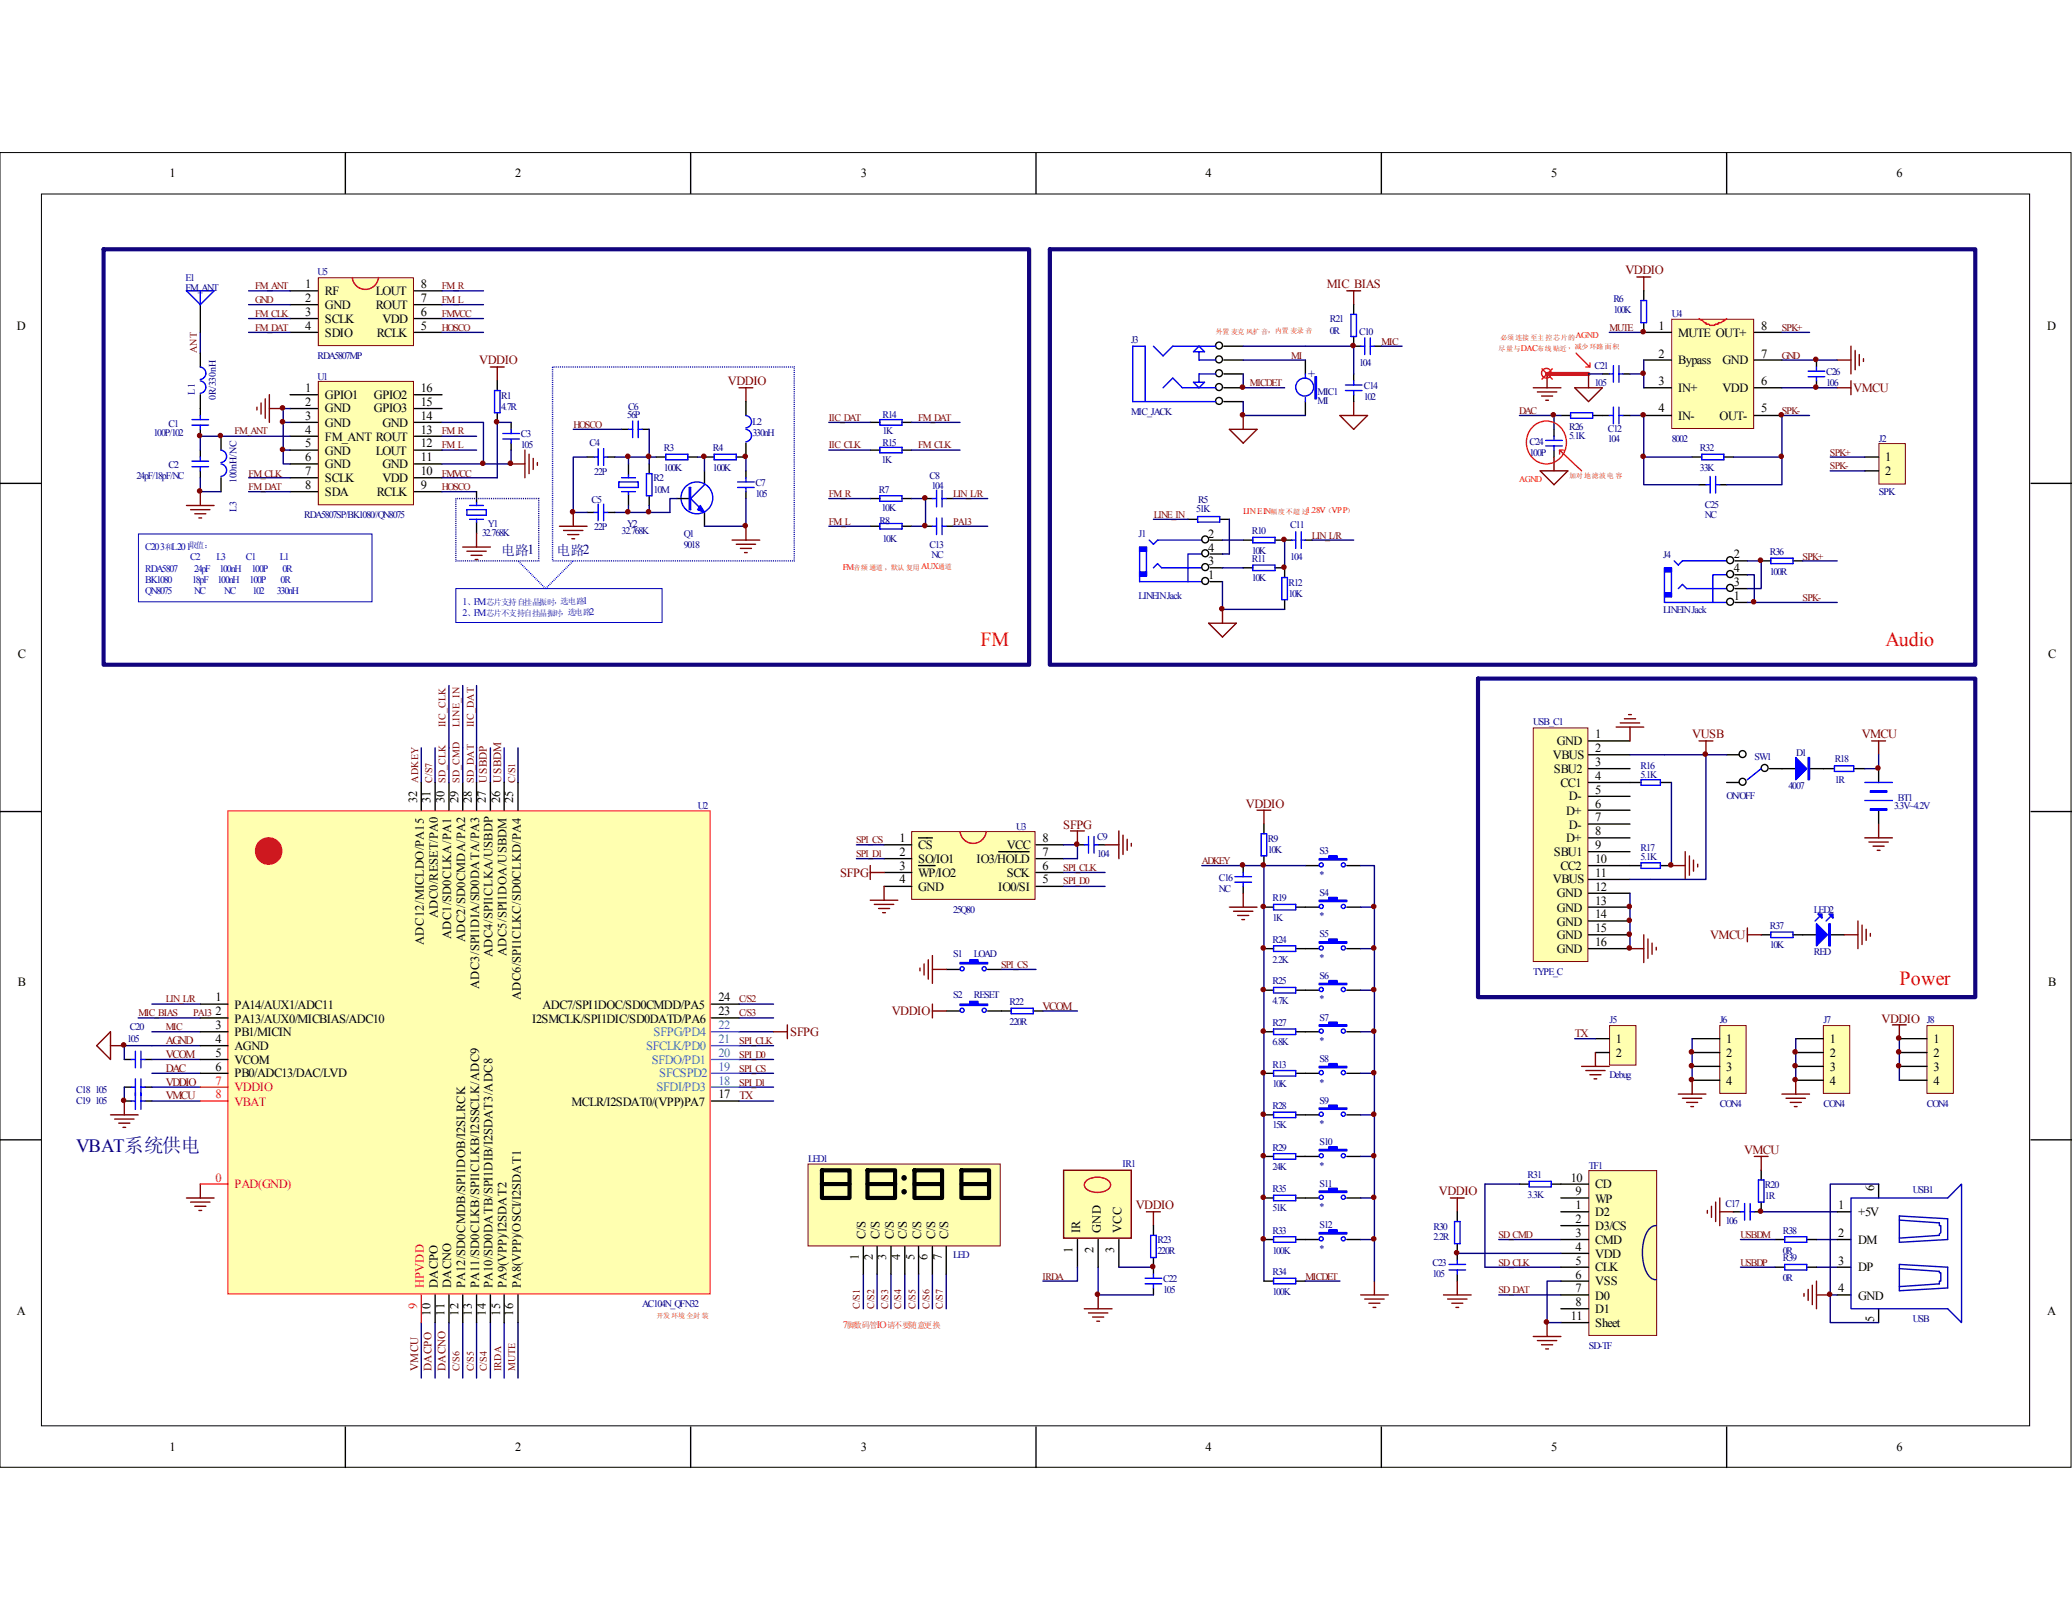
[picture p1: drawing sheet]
<svg xmlns="http://www.w3.org/2000/svg" width="279mm" height="216mm" viewBox="0 0 279 216" stroke-linecap="round" stroke-linejoin="round" font-family="sans-serif">
<defs><g id="words">
<g font-size="2.7" fill="#f00">
<text x="132.2" y="87.1">FM</text>
<text x="254.3" y="87.1">Audio</text>
<text x="256.2" y="132.8">Power</text>
</g>
<text font-size="2.5" fill="#11037f" x="10.3" y="155.3">VBAT系统供电</text>
<g font-size="1.9" fill="#11037f">
<text x="67.6" y="74.8">电路1</text>
<text x="75.1" y="74.8">电路2</text>
</g>
<g font-size="1.7">
<text x="22.9" y="23.9">1</text>
<text x="69.5" y="23.9">2</text>
<text x="116.1" y="23.9">3</text>
<text x="162.5" y="23.9">4</text>
<text x="209.1" y="23.9">5</text>
<text x="255.8" y="23.9">6</text>
<text x="41.1" y="38.8">1</text>
<text x="41.1" y="40.8">2</text>
<text x="43.8" y="39.7">RF</text>
<text x="43.8" y="41.6">GND</text>
<text x="50.7" y="41.6">ROUT</text>
<text x="50.7" y="39.7">LOUT</text>
<text x="56.8" y="40.8">7</text>
<text x="56.8" y="38.8">8</text>
<text x="2.3" y="44.4">D</text>
<text x="41.1" y="42.7">3</text>
<text x="41.1" y="44.4">4</text>
<text x="43.8" y="43.5">SCLK</text>
<text x="43.8" y="45.5">SDIO</text>
<text x="50.8" y="45.5">RCLK</text>
<text x="51.6" y="43.5">VDD</text>
<text x="56.8" y="44.4">5</text>
<text x="56.8" y="42.7">6</text>
<text x="223.6" y="44.4">1</text>
<text x="226.3" y="45.5">MUTE OUT+</text>
<text x="237.5" y="44.4">8</text>
<text x="276.1" y="44.4">D</text>
<text x="41.1" y="52.8">1</text>
<text x="43.8" y="53.8">GPIO1</text>
<text x="50.4" y="53.8">GPIO2</text>
<text x="56.8" y="52.8">16</text>
<text x="223.6" y="48.2">2</text>
<text x="223.6" y="51.9">3</text>
<text x="226.3" y="49.1">Bypass</text>
<text x="226.3" y="52.8">IN+</text>
<text x="232.3" y="52.8">VDD</text>
<text x="232.3" y="49.1">GND</text>
<text x="237.5" y="51.9">6</text>
<text x="237.5" y="48.2">7</text>
<text x="41.1" y="54.7">2</text>
<text x="41.1" y="56.6">3</text>
<text x="41.1" y="58.5">4</text>
<text x="43.8" y="55.6">GND</text>
<text x="43.8" y="57.5">GND</text>
<text x="43.8" y="59.4">FM_ANT ROUT</text>
<text x="50.4" y="55.6">GPIO3</text>
<text x="51.6" y="57.5">GND</text>
<text x="56.8" y="58.5">13</text>
<text x="56.8" y="56.6">14</text>
<text x="56.8" y="54.7">15</text>
<text x="223.6" y="55.6">4</text>
<text x="226.3" y="56.6">IN-</text>
<text x="231.9" y="56.6">OUT-</text>
<text x="237.5" y="55.6">5</text>
<text x="41.1" y="60.3">5</text>
<text x="41.1" y="62.2">6</text>
<text x="41.1" y="64.1">7</text>
<text x="41.1" y="65.9">8</text>
<text x="43.8" y="61.3">GND</text>
<text x="43.8" y="63.1">GND</text>
<text x="43.8" y="65">SCLK</text>
<text x="50.7" y="61.3">LOUT</text>
<text x="51.6" y="65">VDD</text>
<text x="51.6" y="63.1">GND</text>
<text x="56.8" y="65.9">9</text>
<text x="56.8" y="64.1">10</text>
<text x="56.8" y="62.2">11</text>
<text x="56.8" y="60.3">12</text>
<text x="254.2" y="62.2">1</text>
<text x="254.2" y="64.1">2</text>
<text x="43.8" y="66.9">SDA</text>
<text x="50.8" y="66.9">RCLK</text>
<text x="162.9" y="72.5">2</text>
<text x="162.9" y="74.4">4</text>
<text x="162.9" y="76.2">3</text>
<text x="233.8" y="75.3">2</text>
<text x="233.8" y="77.2">4</text>
<text x="162.9" y="78.1">1</text>
<text x="233.8" y="79">3</text>
<text x="233.8" y="80.9">1</text>
<text x="2.4" y="88.8">C</text>
<text x="276.2" y="88.8">C</text>
<text x="209.9" y="100.4">GND</text>
<text x="215.1" y="99.6">1</text>
<text x="215.1" y="101.5">2</text>
<text x="209.4" y="102.4">VBUS</text>
<text x="209.5" y="104.3">SBU2</text>
<text x="210.4" y="106.2">CC1</text>
<text x="211.6" y="107.9">D-</text>
<text x="215.1" y="103.2">3</text>
<text x="215.1" y="105.1">4</text>
<text x="215.1" y="107.1">5</text>
<text x="56.3" y="108.3" transform="rotate(-90 56.3 108.3)">32</text>
<text x="58" y="108.3" transform="rotate(-90 58 108.3)">31</text>
<text x="59.9" y="108.3" transform="rotate(-90 59.9 108.3)">30</text>
<text x="61.8" y="108.3" transform="rotate(-90 61.8 108.3)">29</text>
<text x="63.6" y="108.3" transform="rotate(-90 63.6 108.3)">28</text>
<text x="65.5" y="108.3" transform="rotate(-90 65.5 108.3)">27</text>
<text x="67.4" y="108.3" transform="rotate(-90 67.4 108.3)">26</text>
<text x="69.2" y="108.3" transform="rotate(-90 69.2 108.3)">25</text>
<text x="121.3" y="113.5">1</text>
<text x="140.6" y="113.5">8</text>
<text x="211.2" y="109.8">D+</text>
<text x="211.2" y="113.5">D+</text>
<text x="211.6" y="111.8">D-</text>
<text x="215.1" y="109">6</text>
<text x="215.1" y="110.7">7</text>
<text x="215.1" y="112.6">8</text>
<text x="121.3" y="115.4">2</text>
<text x="121.3" y="117.3">3</text>
<text x="121.3" y="119.1">4</text>
<text x="123.8" y="114.5">CS</text>
<text x="123.8" y="116.3">SO/IO1</text>
<text x="123.8" y="118.2">WP/IO2</text>
<text x="131.7" y="116.3">IO3/HOLD</text>
<text x="135.7" y="118.2">SCK</text>
<text x="135.7" y="114.5">VCC</text>
<text x="140.6" y="119.1">5</text>
<text x="140.6" y="117.3">6</text>
<text x="140.6" y="115.4">7</text>
<text x="209.4" y="119.1">VBUS</text>
<text x="209.5" y="115.4">SBU1</text>
<text x="210.4" y="117.3">CC2</text>
<text x="215.1" y="114.5">9</text>
<text x="215.1" y="116.3">10</text>
<text x="215.1" y="118.2">11</text>
<text x="59" y="123.8" transform="rotate(-90 59 123.8)">ADC0/RESET/PA0</text>
<text x="123.8" y="120.1">GND</text>
<text x="134.6" y="120.1">IO0/SI</text>
<text x="209.9" y="121">GND</text>
<text x="209.9" y="122.9">GND</text>
<text x="209.9" y="124.8">GND</text>
<text x="215.1" y="120.1">12</text>
<text x="215.1" y="122">13</text>
<text x="215.1" y="123.8">14</text>
<text x="215.1" y="125.7">15</text>
<text x="57.1" y="127.4" transform="rotate(-90 57.1 127.4)">ADC12/MICLDO/PA15</text>
<text x="60.8" y="126.6" transform="rotate(-90 60.8 126.6)">ADC1/SD0CLKA/PA1</text>
<text x="62.7" y="127" transform="rotate(-90 62.7 127)">ADC2/SD0CMDA/PA2</text>
<text x="66.4" y="129" transform="rotate(-90 66.4 129)">ADC4/SPI1CLKA/USBDP</text>
<text x="68.3" y="128.9" transform="rotate(-90 68.3 128.9)">ADC5/SPI1DOA/USBDM</text>
<text x="209.9" y="126.6">GND</text>
<text x="209.9" y="128.5">GND</text>
<text x="215.1" y="127.6">16</text>
<text x="2.4" y="133">B</text>
<text x="29.1" y="136.9">2</text>
<text x="29.1" y="135">1</text>
<text x="31.6" y="137.9">PA13/AUX0/MICBIAS/ADC10</text>
<text x="31.6" y="136">PA14/AUX1/ADC11</text>
<text x="64.6" y="133.3" transform="rotate(-90 64.6 133.3)">ADC3/SPI1DIA/SD0DATA/PA3</text>
<text x="70.2" y="134.9" transform="rotate(-90 70.2 134.9)">ADC6/SPI1CLKC/SD0CLKD/PA4</text>
<text x="71.7" y="137.9">I2SMCLK/SPI1DIC/SD0DATD/PA6</text>
<text x="73.1" y="136">ADC7/SPI1DOC/SD0CMDD/PA5</text>
<text x="96.9" y="135">24</text>
<text x="96.9" y="136.9">23</text>
<text x="276.2" y="133">B</text>
<text x="29.1" y="138.8">3</text>
<text x="29.1" y="140.7">4</text>
<text x="29.1" y="142.5">5</text>
<text x="31.6" y="139.7">PB1/MICIN</text>
<text x="31.6" y="141.6">AGND</text>
<text x="31.6" y="143.5">VCOM</text>
<text x="217.9" y="140.7">1</text>
<text x="217.9" y="142.5">2</text>
<text x="232.8" y="140.7">1</text>
<text x="232.8" y="142.5">2</text>
<text x="246.7" y="140.7">1</text>
<text x="246.7" y="142.5">2</text>
<text x="260.7" y="140.7">1</text>
<text x="260.7" y="142.5">2</text>
<text x="29.1" y="144.4">6</text>
<text x="31.6" y="145.3">PB0/ADC13/DAC/LVD</text>
<text x="77.1" y="149.1">MCLR/I2SDAT0/(VPP)PA7</text>
<text x="96.9" y="148.1">17</text>
<text x="232.8" y="144.4">3</text>
<text x="232.8" y="146.3">4</text>
<text x="246.7" y="144.4">3</text>
<text x="246.7" y="146.3">4</text>
<text x="260.7" y="144.4">3</text>
<text x="260.7" y="146.3">4</text>
<text x="211.8" y="159.4">10</text>
<text x="212.4" y="161.2">9</text>
<text x="215.1" y="160.3">CD</text>
<text x="252.7" y="160.6" transform="rotate(-90 252.7 160.6)">6</text>
<text x="116.7" y="167.1" transform="rotate(-90 116.7 167.1)">C/S</text>
<text x="118.6" y="167.1" transform="rotate(-90 118.6 167.1)">C/S</text>
<text x="120.5" y="167.1" transform="rotate(-90 120.5 167.1)">C/S</text>
<text x="122.3" y="167.1" transform="rotate(-90 122.3 167.1)">C/S</text>
<text x="124.2" y="167.1" transform="rotate(-90 124.2 167.1)">C/S</text>
<text x="126.1" y="167.1" transform="rotate(-90 126.1 167.1)">C/S</text>
<text x="127.9" y="167.1" transform="rotate(-90 127.9 167.1)">C/S</text>
<text x="145.7" y="166.2" transform="rotate(-90 145.7 166.2)">IR</text>
<text x="148.4" y="166.2" transform="rotate(-90 148.4 166.2)">GND</text>
<text x="151.2" y="166.2" transform="rotate(-90 151.2 166.2)">VCC</text>
<text x="212.4" y="165">2</text>
<text x="212.4" y="166.7">3</text>
<text x="212.4" y="163.1">1</text>
<text x="215.1" y="165.9">D3/CS</text>
<text x="215.1" y="167.8">CMD</text>
<text x="215.1" y="162.2">WP</text>
<text x="215.1" y="164">D2</text>
<text x="247.9" y="163.1">1</text>
<text x="247.9" y="166.7">2</text>
<text x="250.5" y="164">+5V</text>
<text x="250.5" y="167.8">DM</text>
<text x="59" y="173.7" transform="rotate(-90 59 173.7)">DACPO</text>
<text x="60.8" y="173.7" transform="rotate(-90 60.8 173.7)">DACNO</text>
<text x="62.7" y="173.7" transform="rotate(-90 62.7 173.7)">PA12/SD0CMDB/SPI1DOB/I2SLRCK</text>
<text x="64.6" y="173.7" transform="rotate(-90 64.6 173.7)">PA11/SD0CLKB/SPI1CLKB/I2SSCLK/ADC9</text>
<text x="66.4" y="173.7" transform="rotate(-90 66.4 173.7)">PA10/SD0DATB/SPI1DIB/I2SDAT3/ADC8</text>
<text x="68.3" y="173.7" transform="rotate(-90 68.3 173.7)">PA9(VPP)/I2SDAT2</text>
<text x="70.2" y="173.7" transform="rotate(-90 70.2 173.7)">PA8(VPP)/OSCI/I2SDAT1</text>
<text x="115.8" y="169.9" transform="rotate(-90 115.8 169.9)">1</text>
<text x="117.7" y="169.9" transform="rotate(-90 117.7 169.9)">2</text>
<text x="119.5" y="169.9" transform="rotate(-90 119.5 169.9)">3</text>
<text x="121.4" y="169.9" transform="rotate(-90 121.4 169.9)">4</text>
<text x="123.3" y="169.9" transform="rotate(-90 123.3 169.9)">5</text>
<text x="125.1" y="169.9" transform="rotate(-90 125.1 169.9)">6</text>
<text x="127" y="169.9" transform="rotate(-90 127 169.9)">7</text>
<text x="144.6" y="169" transform="rotate(-90 144.6 169)">1</text>
<text x="147.4" y="169" transform="rotate(-90 147.4 169)">2</text>
<text x="150.2" y="169" transform="rotate(-90 150.2 169)">3</text>
<text x="212.4" y="168.7">4</text>
<text x="212.4" y="170.6">5</text>
<text x="212.4" y="172.5">6</text>
<text x="215.1" y="169.7">VDD</text>
<text x="215.1" y="171.4">CLK</text>
<text x="215.1" y="173.4">VSS</text>
<text x="247.9" y="170.6">3</text>
<text x="250.5" y="171.4">DP</text>
<text x="2.3" y="177.3">A</text>
<text x="58" y="177.4" transform="rotate(-90 58 177.4)">10</text>
<text x="59.9" y="177.4" transform="rotate(-90 59.9 177.4)">11</text>
<text x="61.8" y="177.4" transform="rotate(-90 61.8 177.4)">12</text>
<text x="63.6" y="177.4" transform="rotate(-90 63.6 177.4)">13</text>
<text x="65.5" y="177.4" transform="rotate(-90 65.5 177.4)">14</text>
<text x="67.4" y="177.4" transform="rotate(-90 67.4 177.4)">15</text>
<text x="69.2" y="177.4" transform="rotate(-90 69.2 177.4)">16</text>
<text x="211.8" y="178.1">11</text>
<text x="212.4" y="174.2">7</text>
<text x="212.4" y="176.1">8</text>
<text x="215.1" y="175.3">D0</text>
<text x="215.1" y="177">D1</text>
<text x="215.1" y="178.9">Sheet</text>
<text x="247.9" y="174.2">4</text>
<text x="250.5" y="175.3">GND</text>
<text x="252.7" y="178.3" transform="rotate(-90 252.7 178.3)">5</text>
<text x="276.1" y="177.3">A</text>
<text x="22.9" y="195.7">1</text>
<text x="69.5" y="195.7">2</text>
<text x="116.1" y="195.7">3</text>
<text x="162.5" y="195.7">4</text>
<text x="209.1" y="195.7">5</text>
<text x="255.8" y="195.7">6</text>
</g>
<g font-size="1.7" fill="#800000">
<text x="178.9" y="38.8">MIC_BIAS</text>
<text x="219.2" y="36.9">VDDIO</text>
<text x="64.6" y="49.1">VDDIO</text>
<text x="98.2" y="51.9">VDDIO</text>
<text x="249.9" y="52.8">VMCU</text>
<text x="228.2" y="99.6">VUSB</text>
<text x="251.1" y="99.6">VMCU</text>
<text x="143.4" y="111.8">SFPG</text>
<text x="168" y="109">VDDIO</text>
<text x="113.3" y="118.2">SFPG</text>
<text x="230.6" y="126.6">VMCU</text>
<text x="120.3" y="136.9">VDDIO</text>
<text x="253.7" y="137.9">VDDIO</text>
<text x="106.5" y="139.7">SFPG</text>
<text x="235.2" y="155.6">VMCU</text>
<text x="194" y="161.2">VDDIO</text>
<text x="153.1" y="163.1">VDDIO</text>
</g>
<text font-size="1.7" fill="#000080" x="176.4" y="51">+</text>
<g font-size="1.7" fill="#009cca">
<text x="87.1" y="141.6">SFCLK/PD0</text>
<text x="87.9" y="143.5">SFDO/PD1</text>
<text x="88.1" y="139.7">SFPG/PD4</text>
<text x="96.9" y="142.5">20</text>
<text x="96.9" y="140.7">21</text>
<text x="96.9" y="138.8">22</text>
<text x="88.5" y="147.2">SFDI/PD3</text>
<text x="88.9" y="145.3">SFCSPD2</text>
<text x="96.9" y="146.3">18</text>
<text x="96.9" y="144.4">19</text>
</g>
<g font-size="1.7" fill="#ee0e22">
<text x="29.1" y="146.3">7</text>
<text x="29.1" y="148.1">8</text>
<text x="31.6" y="147.2">VDDIO</text>
<text x="31.6" y="149.1">VBAT</text>
<text x="29.1" y="159.4">0</text>
<text x="31.6" y="160.3">PAD(GND)</text>
<text x="57.1" y="173.7" transform="rotate(-90 57.1 173.7)">HPVDD</text>
<text x="56.3" y="176.5" transform="rotate(-90 56.3 176.5)">9</text>
</g>
<g font-size="1.5" fill="#800000">
<text x="65.7" y="105.5" transform="rotate(-90 65.7 105.5)">USBDP</text>
<text x="67.6" y="105.5" transform="rotate(-90 67.6 105.5)">USBDM</text>
<text x="140.6" y="136.1">VCOM</text>
<text x="22.4" y="142.6">VCOM</text>
<text x="22.4" y="140.8">AGND</text>
<text x="212.4" y="139.8">TX</text>
<text x="22.4" y="144.5">DAC</text>
<text x="22.4" y="148.2">VMCU</text>
<text x="22.4" y="146.4">VDDIO</text>
<text x="99.7" y="148.2">TX</text>
<text x="56.4" y="184.9" transform="rotate(-90 56.4 184.9)">VMCU</text>
<text x="58.2" y="184.9" transform="rotate(-90 58.2 184.9)">DACPO</text>
<text x="60.1" y="184.9" transform="rotate(-90 60.1 184.9)">DACNO</text>
</g>
<g font-size="1.3" fill="#000080">
<text x="25" y="37.9">E1</text>
<text x="25" y="39.3">FM_ANT</text>
<text x="42.8" y="37.1">U5</text>
<text x="217.6" y="40.7">R6</text>
<text x="152.5" y="46.2">J3</text>
<text x="179.3" y="43.5">R21</text>
<text x="179.3" y="45">0R</text>
<text x="183.3" y="45.2">C10</text>
<text x="217.6" y="42.2">100K</text>
<text x="225.4" y="42.7">U4</text>
<text x="26.3" y="53.2" transform="rotate(-90 26.3 53.2)">L1</text>
<text x="29.1" y="54" transform="rotate(-90 29.1 54)">0R/330nH</text>
<text x="42.8" y="51.2">U1</text>
<text x="42.8" y="48.4">RDA5807MP</text>
<text x="67.6" y="53.7">R1</text>
<text x="177.7" y="53.2">MIC1</text>
<text x="183.3" y="49.3">104</text>
<text x="183.9" y="52.5">C14</text>
<text x="183.9" y="54">102</text>
<text x="215" y="49.8">C21</text>
<text x="215" y="52.1">105</text>
<text x="246.3" y="50.6">C26</text>
<text x="246.3" y="52.1">106</text>
<text x="20.7" y="58.8">100P/102</text>
<text x="22.7" y="57.6">C1</text>
<text x="67.6" y="55.3">4.7R</text>
<text x="70.2" y="58.9">C3</text>
<text x="84.6" y="56.4">56P</text>
<text x="84.7" y="55.3">C6</text>
<text x="101.5" y="57.3">L2</text>
<text x="101.5" y="58.8">330nH</text>
<text x="119" y="56.4">R14</text>
<text x="119" y="58.6">1K</text>
<text x="152.5" y="56">MIC_JACK</text>
<text x="177.7" y="54.5">MI</text>
<text x="206.2" y="60">C24</text>
<text x="211.6" y="57.9">R26</text>
<text x="211.6" y="59.2">5.1K</text>
<text x="216.8" y="58.3">C12</text>
<text x="216.8" y="59.6">104</text>
<text x="225.4" y="59.6">8002</text>
<text x="253.4" y="59.6">J2</text>
<text x="18.4" y="64.7">24pF/18pF/NC</text>
<text x="22.7" y="63.1">C2</text>
<text x="31.9" y="65.2" transform="rotate(-90 31.9 65.2)">100nH/NC</text>
<text x="70.2" y="60.5">105</text>
<text x="79.5" y="60.1">C4</text>
<text x="80.1" y="64">22P</text>
<text x="88.1" y="64.9">R2</text>
<text x="89.5" y="60.9">R3</text>
<text x="89.5" y="63.5">100K</text>
<text x="96.1" y="60.9">R4</text>
<text x="96.1" y="63.5">100K</text>
<text x="101.9" y="65.6">C7</text>
<text x="118.9" y="62.4">1K</text>
<text x="119" y="60.1">R15</text>
<text x="125.4" y="64.7">C8</text>
<text x="125.6" y="65.9">104</text>
<text x="206.2" y="61.5">100P</text>
<text x="229.2" y="60.9">R32</text>
<text x="229.2" y="63.5">33K</text>
<text x="31.9" y="69.1" transform="rotate(-90 31.9 69.1)">L3</text>
<text x="41" y="69.9">RDA5807SP/BK1080//QN8075</text>
<text x="65.8" y="71">Y1</text>
<text x="79.8" y="67.8">C5</text>
<text x="80.1" y="71.5">22P</text>
<text x="84.6" y="71">Y2</text>
<text x="88.1" y="66.4">10M</text>
<text x="101.9" y="67.1">105</text>
<text x="118.5" y="66.4">R7</text>
<text x="118.6" y="70.6">R8</text>
<text x="118.9" y="68.9">10K</text>
<text x="161.3" y="69.1">51K</text>
<text x="161.5" y="67.8">R5</text>
<text x="174" y="71.3">C11</text>
<text x="229.9" y="68.5">C25</text>
<text x="229.9" y="69.9">NC</text>
<text x="253.4" y="66.7">SPK</text>
<text x="65" y="72.3">32.768K</text>
<text x="83.8" y="72">32.768K</text>
<text x="92.2" y="72.4">Q1</text>
<text x="92.2" y="73.9">9018</text>
<text x="119" y="73">10K</text>
<text x="125.4" y="73.9">C13</text>
<text x="125.6" y="75.2">NC</text>
<text x="153.5" y="72.4">J1</text>
<text x="168.8" y="72">R10</text>
<text x="168.8" y="74.7">10K</text>
<text x="168.8" y="75.8">R11</text>
<text x="174" y="75.5">104</text>
<text x="224.3" y="75.2">J4</text>
<text x="238.6" y="74.8">R36</text>
<text x="238.6" y="77.5">100R</text>
<text x="153.5" y="80.8">LINEIN Jack</text>
<text x="168.8" y="78.4">10K</text>
<text x="173.7" y="79">R12</text>
<text x="173.7" y="80.5">10K</text>
<text x="224.3" y="82.7">LINEIN Jack</text>
<text x="206.8" y="97.8">USB_C1</text>
<text x="242.2" y="102">D1</text>
<text x="221.2" y="103.6">R16</text>
<text x="221.2" y="104.9">5.1K</text>
<text x="232.8" y="107.7">ON/OFF</text>
<text x="236.6" y="102.5">SW1</text>
<text x="241.2" y="106.4">4007</text>
<text x="247.4" y="102.8">R18</text>
<text x="247.4" y="105.5">1R</text>
<text x="255.9" y="108">BT1</text>
<text x="94.1" y="109.1">U2</text>
<text x="137" y="111.9">U3</text>
<text x="148" y="113.3">C9</text>
<text x="170.9" y="113.6">R9</text>
<text x="255.4" y="109.1">3.3V~4.2V</text>
<text x="148" y="115.6">104</text>
<text x="164.3" y="118.8">C16</text>
<text x="170.9" y="115.1">10K</text>
<text x="177.9" y="115.2">S3</text>
<text x="177.9" y="118.4">*</text>
<text x="221.2" y="114.8">R17</text>
<text x="221.2" y="116">5.1K</text>
<text x="128.5" y="123.1">25Q80</text>
<text x="164.3" y="120.3">NC</text>
<text x="171.6" y="121.6">R19</text>
<text x="171.6" y="124.2">1K</text>
<text x="177.9" y="120.8">S4</text>
<text x="177.9" y="124">*</text>
<text x="238.6" y="125.2">R37</text>
<text x="244.6" y="123.1">LED2</text>
<text x="128.5" y="129">S1</text>
<text x="131.3" y="129">LOAD</text>
<text x="171.6" y="127.1">R24</text>
<text x="171.6" y="129.8">2.2K</text>
<text x="177.9" y="126.4">S5</text>
<text x="177.9" y="129.6">*</text>
<text x="177.9" y="132">S6</text>
<text x="206.8" y="131.5">TYPE_C</text>
<text x="238.6" y="127.9">10K</text>
<text x="244.6" y="128.8">RED</text>
<text x="128.5" y="134.6">S2</text>
<text x="131.3" y="134.6">RESET</text>
<text x="136.1" y="135.5">R22</text>
<text x="171.6" y="132.7">R25</text>
<text x="171.6" y="135.4">4.7K</text>
<text x="177.9" y="135.1">*</text>
<text x="177.9" y="137.7">S7</text>
<text x="217" y="137.9">J5</text>
<text x="231.9" y="137.9">J6</text>
<text x="245.9" y="137.9">J7</text>
<text x="259.8" y="137.9">J8</text>
<text x="17.1" y="140.5">105</text>
<text x="17.5" y="138.9">C20</text>
<text x="136.1" y="138.2">220R</text>
<text x="171.6" y="138.3">R27</text>
<text x="171.6" y="141">6.8K</text>
<text x="177.9" y="140.9">*</text>
<text x="177.9" y="143.3">S8</text>
<text x="10.3" y="147.3">C18</text>
<text x="10.3" y="148.9">C19</text>
<text x="12.8" y="147.3">105</text>
<text x="12.8" y="148.9">105</text>
<text x="171.6" y="144">R13</text>
<text x="171.6" y="146.6">10K</text>
<text x="171.6" y="149.6">R28</text>
<text x="177.9" y="146.4">*</text>
<text x="177.9" y="148.9">S9</text>
<text x="217" y="145.4">Debug</text>
<text x="231.9" y="149.2">CON4</text>
<text x="245.9" y="149.2">CON4</text>
<text x="259.8" y="149.2">CON4</text>
<text x="171.6" y="152.2">15K</text>
<text x="171.6" y="155.2">R29</text>
<text x="177.9" y="152">*</text>
<text x="177.9" y="154.4">S10</text>
<text x="109" y="156.7">LED1</text>
<text x="151.4" y="157.4">IR1</text>
<text x="171.6" y="157.7">24K</text>
<text x="171.6" y="160.8">R35</text>
<text x="177.9" y="157.6">*</text>
<text x="177.9" y="160">S11</text>
<text x="206" y="158.9">R31</text>
<text x="206" y="161.6">3.3K</text>
<text x="214.2" y="157.6">TF1</text>
<text x="238" y="160.2">R20</text>
<text x="238" y="161.7">1R</text>
<text x="257.9" y="160.9">USB1</text>
<text x="156.1" y="167.6">R23</text>
<text x="171.6" y="163.3">51K</text>
<text x="171.6" y="166.4">R33</text>
<text x="177.9" y="163.2">*</text>
<text x="177.9" y="165.6">S12</text>
<text x="193.3" y="165.9">R30</text>
<text x="193.3" y="167.3">2.2R</text>
<text x="232.7" y="162.8">C17</text>
<text x="232.7" y="165.1">106</text>
<text x="240.4" y="166.4">R38</text>
<text x="128.5" y="169.7">LED</text>
<text x="156.1" y="169.2">220R</text>
<text x="156.8" y="172.9">C22</text>
<text x="171.6" y="169">100K</text>
<text x="171.6" y="172">R34</text>
<text x="177.9" y="168.8">*</text>
<text x="193.2" y="170.7">C23</text>
<text x="193.2" y="172.2">105</text>
<text x="240.4" y="169">0R</text>
<text x="240.4" y="170.1">R39</text>
<text x="240.4" y="172.7">0R</text>
<text x="86.6" y="176.3">AC104N_QFN32</text>
<text x="156.8" y="174.4">105</text>
<text x="171.6" y="174.6">100K</text>
<text x="257.9" y="178.3">USB</text>
<text x="214.2" y="181.9">SD-TF</text>
</g>
<g font-size="1.3" fill="#800000">
<text x="34.4" y="39">FM_ANT</text>
<text x="34.4" y="40.9">GND</text>
<text x="59.6" y="39">FM_R</text>
<text x="59.6" y="40.9">FM_L</text>
<text x="26.5" y="47.6" transform="rotate(-90 26.5 47.6)">ANT</text>
<text x="34.4" y="44.6">FM_DAT</text>
<text x="34.4" y="42.7">FM_CLK</text>
<text x="59.6" y="42.7">FMVCC</text>
<text x="59.6" y="44.6">HOSCO</text>
<text x="186.3" y="46.5">MIC</text>
<text x="217" y="44.6">MUTE</text>
<text x="240.3" y="44.6">SPK+</text>
<text x="168.5" y="52.1">MICDET</text>
<text x="174.1" y="48.4">MI</text>
<text x="240.3" y="48.4">GND</text>
<text x="31.6" y="58.6">FM_ANT</text>
<text x="59.6" y="58.6">FM_R</text>
<text x="77.3" y="57.7">HOSCO</text>
<text x="111.8" y="56.8">IIC_DAT</text>
<text x="123.8" y="56.8">FM_DAT</text>
<text x="204.9" y="55.8">DAC</text>
<text x="240.3" y="55.8">SPK-</text>
<text x="33.5" y="64.3">FM_CLK</text>
<text x="59.6" y="60.5">FM_L</text>
<text x="59.6" y="64.3">FMVCC</text>
<text x="111.8" y="60.5">IIC_CLK</text>
<text x="123.8" y="60.5">FM_CLK</text>
<text x="246.8" y="61.5">SPK+</text>
<text x="246.8" y="63.3">SPK-</text>
<text x="33.5" y="66.1">FM_DAT</text>
<text x="59.6" y="66.1">HOSCO</text>
<text x="111.8" y="67.1">FM_R</text>
<text x="111.8" y="70.8">FM_L</text>
<text x="128.5" y="67.1">LIN_L/R</text>
<text x="128.5" y="70.8">PA13</text>
<text x="155.6" y="69.9">LINE_IN</text>
<text x="176.9" y="72.7">LIN_L/R</text>
<text x="243.1" y="75.5">SPK+</text>
<text x="243.1" y="81">SPK-</text>
<text x="60.1" y="98.1" transform="rotate(-90 60.1 98.1)">IIC_CLK</text>
<text x="62" y="98.1" transform="rotate(-90 62 98.1)">LINE_IN</text>
<text x="63.9" y="98.1" transform="rotate(-90 63.9 98.1)">IIC_DAT</text>
<text x="56.4" y="105.5" transform="rotate(-90 56.4 105.5)">ADKEY</text>
<text x="58.3" y="105.5" transform="rotate(-90 58.3 105.5)">C/S7</text>
<text x="60.1" y="105.5" transform="rotate(-90 60.1 105.5)">SD_CLK</text>
<text x="62" y="105.5" transform="rotate(-90 62 105.5)">SD_CMD</text>
<text x="63.9" y="105.5" transform="rotate(-90 63.9 105.5)">SD_DAT</text>
<text x="69.5" y="105.5" transform="rotate(-90 69.5 105.5)">C/S1</text>
<text x="115.4" y="113.7">SPI_CS</text>
<text x="115.4" y="115.6">SPI_D1</text>
<text x="143.4" y="119.3">SPI_D0</text>
<text x="143.4" y="117.5">SPI_CLK</text>
<text x="162.1" y="116.5">ADKEY</text>
<text x="135" y="130.6">SPI_CS</text>
<text x="18.7" y="137">MIC_BIAS</text>
<text x="22.4" y="135.1">LIN_L/R</text>
<text x="26" y="137">PA13</text>
<text x="99.7" y="135.1">C/S2</text>
<text x="99.7" y="137">C/S3</text>
<text x="22.4" y="138.9">MIC</text>
<text x="99.7" y="142.6">SPI_D0</text>
<text x="99.7" y="140.9">SPI_CLK</text>
<text x="99.7" y="144.5">SPI_CS</text>
<text x="99.7" y="146.4">SPI_D1</text>
<text x="202.1" y="166.9">SD_CMD</text>
<text x="234.7" y="166.9">USBDM</text>
<text x="140.6" y="172.6">IRDA</text>
<text x="176" y="172.6">MICDET</text>
<text x="202.1" y="170.7">SD_CLK</text>
<text x="234.7" y="170.7">USBDP</text>
<text x="116" y="176.5" transform="rotate(-90 116 176.5)">C/S1</text>
<text x="117.9" y="176.5" transform="rotate(-90 117.9 176.5)">C/S2</text>
<text x="119.8" y="176.5" transform="rotate(-90 119.8 176.5)">C/S3</text>
<text x="121.5" y="176.5" transform="rotate(-90 121.5 176.5)">C/S4</text>
<text x="123.4" y="176.5" transform="rotate(-90 123.4 176.5)">C/S5</text>
<text x="125.4" y="176.5" transform="rotate(-90 125.4 176.5)">C/S6</text>
<text x="127.1" y="176.5" transform="rotate(-90 127.1 176.5)">C/S7</text>
<text x="202.1" y="174.4">SD_DAT</text>
<text x="62" y="184.9" transform="rotate(-90 62 184.9)">C/S6</text>
<text x="63.9" y="184.9" transform="rotate(-90 63.9 184.9)">C/S5</text>
<text x="65.7" y="184.9" transform="rotate(-90 65.7 184.9)">C/S4</text>
<text x="67.6" y="184.9" transform="rotate(-90 67.6 184.9)">IRDA</text>
<text x="69.5" y="184.9" transform="rotate(-90 69.5 184.9)">MUTE</text>
</g>
<g font-size="1.3" fill="#0000bf">
<text x="19.6" y="74.2">C203 L201</text>
<text x="19.6" y="77.1">RDA5807</text>
<text x="25.7" y="75.6">C2</text>
<text x="26.2" y="77.1">24pF</text>
<text x="29.2" y="75.6">L3</text>
<text x="29.6" y="77.1">100nH</text>
<text x="33.1" y="75.6">C1</text>
<text x="33.9" y="77.1">100P</text>
<text x="37.7" y="75.6">L1</text>
<text x="38.1" y="77.1">0R</text>
<text x="19.6" y="78.6">BK1080</text>
<text x="19.6" y="80.2">QN8075</text>
<text x="25.9" y="78.6">18pF</text>
<text x="26.2" y="80.2">NC</text>
<text x="29.3" y="78.6">100nH</text>
<text x="30.2" y="80.2">NC</text>
<text x="33.7" y="78.6">100P</text>
<text x="34" y="80.2">102</text>
<text x="37.3" y="80.2">330nH</text>
<text x="37.8" y="78.6">0R</text>
<text x="62.4" y="81.6">1 FM</text>
<text x="62.4" y="83.1">2 FM</text>
<text x="78.6" y="81.4">1</text>
<text x="79.5" y="82.9">2</text>
</g>
<g font-size="1.3" fill="#ee0e22">
<text x="113.7" y="179.1">7</text>
<text x="118.2" y="179.1">IO</text>
</g>
<g font-size="1.2" fill="#f00">
<text x="205.1" y="47.4">DAC</text>
<text x="212.5" y="45.6">AGND</text>
<text x="204.8" y="65">AGND</text>
<text x="167.6" y="69.4">LINE IN</text>
<text x="176.1" y="69.2">1.28V VPP</text>
<text x="113.7" y="76.9">FM</text>
<text x="124.2" y="76.7">AUX</text>
</g>
<g font-size="1.1" fill="#0000bf">
<text x="22.2" y="74.2">和</text>
<text x="25.5" y="73.9">取值：</text>
<text x="63" y="81.6">、</text>
<text x="63" y="83.1">、</text>
<text x="65.5" y="81.6">芯片支持自挂晶振时，选电路</text>
<text x="65.5" y="83.1">芯片不支持自挂晶振时，选电路</text>
</g>
<g font-size="1.1" fill="#ee0e22">
<text x="114.2" y="179.1">脚数码管</text>
<text x="119.6" y="179.1">请不要随意更换</text>
</g>
<g font-size=".9" fill="#f00">
<text x="164" y="45.1">外置 麦克 风扩 音，内置 麦录 音</text>
<text x="202.1" y="47.4">尽量与</text>
<text x="202.3" y="45.9">必须 连接 至主 控芯片的</text>
<text x="207.3" y="47.4">布线 贴近</text>
<text x="211.5" y="47.1">，减少 环路 面积</text>
<text x="211.6" y="64.5">加对 地滤波电 容</text>
<text x="171.3" y="69.3">幅度不超 过</text>
<text x="178.7" y="69.2">（</text>
<text x="181.6" y="69.2">）</text>
<text x="115.1" y="76.8">音频 通道 ，默认 复用</text>
<text x="126.5" y="76.7">通道</text>
<text x="88.5" y="177.7">开发 环境 全封 装</text>
</g>
</g></defs>
<path d="M0 20.6h279.3v177.3h-279.3zM5.6 26.2h268.1v166.1h-268.1z" fill="none" stroke="#000" stroke-width=".13"/>
<g fill="none" stroke="#000" stroke-width=".19">
<path d="M46.6 20.5v5.6M93.1 20.5v5.6M139.7 20.5v5.6M186.3 20.5v5.6M232.8 20.5v5.6M0 65.2h5.6M273.8 65.2h5.6M0 109.4h5.6M273.8 109.4h5.6M127.6 136.3h1.9M133.2 136.3h1.8M0 153.7h5.6"/>
<path d="M16.8 146.6h.9M16.8 148.5h.9M16.8 142.9h.9M19.6 146.6h.9M19.6 148.5h.9M19.6 142.9h.9M273.8 153.7h5.6M46.6 192.4v5.6M93.1 192.4v5.6M139.7 192.4v5.6M186.3 192.4v5.6M232.8 192.4v5.6"/>
</g>
<g fill="none" stroke="#000080" stroke-width=".19">
<path d="M56.8 100.9v4.6M58.7 100.9v4.6M64.3 100.9v4.6M66.1 100.9v4.6M68 100.9v4.6M69.9 100.9v4.6M18.6 137.3h8.4M20.5 139.1h6.5M20.5 135.4h6.5M99.7 139.1h4.6M99.7 137.3h4.6M99.7 135.4h4.6"/>
<path d="M16.8 146.6v1.9M20.5 142.9h6.5M20.5 144.7h6.5M20.5 146.6h6.5M20.5 148.5h6.5M27 141h-10.2v1.9M99.7 141h4.6M99.7 142.9h4.6M99.7 144.7h4.6M99.7 146.6h4.6M99.7 148.5h4.6M56.8 178.4v7.4"/>
<path d="M58.7 178.4v7.4M60.5 178.4v7.4M62.4 178.4v7.4M64.3 178.4v7.4M66.1 178.4v7.4M68 178.4v7.4M69.9 178.4v7.4"/>
</g>
<path d="M14.9 139.1v3.8l-1.9-1.9zM14.9 141h1.9M14.9 150.3h3.7M15.5 150.9h2.6M16 151.5h1.5M16.6 152h.3M16.8 148.5v1.8M27 159.7v1.9M25.1 161.6h3.8M25.7 162.1h2.6M26.3 162.7h1.5M26.8 163.2h.4" fill="none" stroke="#800000" stroke-width=".19"/>
<path d="M129.5 135.4h1.3v-.4h1.1v.4h1.3v.2h-3.7z" fill-rule="evenodd" fill="#00f" stroke="#00f" stroke-width=".19"/>
<g fill="none" stroke="#00f" stroke-width=".19">
<path d="M17.7 146.6h.6M17.7 148.5h.6M17.7 142.9h.6M18.3 141.8v2.2M18.3 145.5v4.1M19 146.6h.6M19 141.8v2.2M19 145.5v4.1M19 148.5h.6M19 142.9h.6"/>
<circle cx="129.7" cy="136.2" r=".28"/>
<circle cx="132.7" cy="136.2" r=".28"/>
</g>
<path d="M123.1 112.3h16.5v9h-16.5z" fill="#ffffb0"/>
<path d="M122.9 112.1h16.7v9.2h-16.7z" fill="none" stroke="#800000" stroke-width=".13"/>
<g fill="none" stroke="#000" stroke-width=".19">
<path d="M119.2 113.9h3.7M119.2 115.8h3.7M119.2 117.7h3.7M119.2 119.5h3.7M123.9 113h1.8M123.9 116.7h2.2M134.7 114.9h4.1M139.7 113.9h3.7M139.7 115.8h3.7M139.7 117.7h3.7M139.7 119.5h3.7M145.3 113.9h.9"/>
<path d="M148.1 113.9h.9M127.6 130.7h1.9M133.2 130.7h1.8"/>
</g>
<path d="M133 112.1a1.77 1.77 0 0 1-1.8 1.6 1.77 1.77 0 0 1-1.7-1.6" fill="none" stroke="#bf0000" stroke-width=".19"/>
<g fill="none" stroke="#800000" stroke-width=".19">
<path d="M117.3 116.7v1.9M117.3 117.7h1.9M119.2 119.5v1.9M144.4 112.1h1.8M145.3 112.1v1.8M149 113.9h1.9M150.9 112.1v3.7M151.4 112.6v2.6M152 113.2v1.5M152.6 113.7v.4M104.3 139.1h1.9M106.2 138.2v1.9"/>
<path d="M117.3 121.4h3.8M117.9 122h2.6M118.5 122.5h1.5M119 123.1h.4M124.1 130.5v.4M124.6 130v1.5M125.2 129.4v2.6M125.7 128.9v3.7M125.7 130.7h1.9"/>
</g>
<path d="M115.5 113.9h3.7M115.5 115.8h3.7M143.4 117.7h5.6M143.4 119.5h5.6M143.4 113.9h1.9v1.9h-1.9M135 130.7h4.7" fill="none" stroke="#000080" stroke-width=".19"/>
<path d="M129.5 129.8h1.3v-.4h1.1v.4h1.3v.2h-3.7z" fill-rule="evenodd" fill="#00f" stroke="#00f" stroke-width=".19"/>
<g fill="none" stroke="#00f" stroke-width=".19">
<path d="M146.2 113.9h.6M146.8 112.8v2.2M147.5 113.9h.6M147.5 112.8v2.2"/>
<circle cx="129.7" cy="130.6" r=".28"/>
<circle cx="132.7" cy="130.6" r=".28"/>
</g>
<path d="M30.9 109.5h64.9v65h-64.9z" fill="#ffffb0"/>
<path d="M30.7 109.3h65.1v65.2h-65.1z" fill="none" stroke="#f00" stroke-width=".13"/>
<g fill="none" stroke="#000" stroke-width=".19">
<path d="M56.8 105.5v3.8M58.7 105.5v3.8M60.5 105.5v3.8M62.4 105.5v3.8M64.3 105.5v3.8M66.1 105.5v3.8M68 105.5v3.8M69.9 105.5v3.8M176 116.7h1.9M181.6 116.7h1.9M27 135.4h3.7M27 137.3h3.7"/>
<path d="M27 139.1h3.7M95.9 135.4h3.8M95.9 137.3h3.8M27 144.7h3.7M27 141h3.7M27 142.9h3.7M95.9 148.5h3.8M58.7 174.6v3.8M60.5 174.6v3.8M62.4 174.6v3.8M64.3 174.6v3.8M66.1 174.6v3.8"/>
<path d="M68 174.6v3.8M69.9 174.6v3.8M196.5 169v1M196.5 171.8v1"/>
</g>
<path d="M27 146.6h3.7M27 148.5h3.7M27 159.7h3.7M56.8 174.6v3.8" fill="none" stroke="#ee0e22" stroke-width=".19"/>
<circle cx="36.2" cy="114.8" r="1.77" fill="#ee0e22" stroke="#ee0e22" stroke-width=".19"/>
<path d="M95.9 139.1h3.8M95.9 146.6h3.8M95.9 144.7h3.8M95.9 142.9h3.8M95.9 141h3.8" fill="none" stroke="#009cca" stroke-width=".19"/>
<path d="M177.9 115.8h1.3v-.4h1.1v.4h1.3v.2h-3.7z" fill-rule="evenodd" fill="#00f" stroke="#00f" stroke-width=".19"/>
<g fill="none" stroke="#00f" stroke-width=".19">
<path d="M195.4 171.3h2.2M195.4 170.5h2.2M196.5 170v.5M196.5 171.3v.5"/>
<circle cx="178.2" cy="116.6" r=".28"/>
<circle cx="181.1" cy="116.6" r=".28"/>
</g>
<path d="M202.1 167.2h8.4M202.1 174.6h8.4M204.9 170.9h5.6" fill="none" stroke="#000080" stroke-width=".19"/>
<path d="M214.4 158h9v22.1h-9z" fill="#ffffb0"/>
<path d="M214.2 157.9h9.2v22.2h-9.2z" fill="none" stroke="#800000" stroke-width=".13"/>
<g fill="none" stroke="#000" stroke-width=".19">
<path d="M176 48.6v1.8M176 54.2v1.8M182.5 50.4v1M182.5 53.2v1M160.2 70h1.3M164.5 70h1.3M167.6 116.7v1M167.6 119.5v1M170.4 111.1v1.3M170.4 115.4v1.3M170.4 133.5h1.3M170.4 127.9h1.3"/>
<path d="M170.4 122.3h1.3M174.7 133.5h3.2M174.7 127.9h3.2M174.7 122.3h3.2M181.6 133.5h1.9M181.6 127.9h1.9M181.6 122.3h1.9M204.9 159.7h1.3M209.2 159.7h5M237.5 157.8v1.3M253.3 159.7v1.9M210.5 174.6h3.7"/>
<path d="M210.5 169h3.7M210.5 170.9h3.7M210.5 172.8h3.7M210.5 176.5h3.7M210.5 165.3h3.7M210.5 167.2h3.7M210.5 161.6h3.7M210.5 163.4h3.7M210.5 178.4h3.7M233.8 163.4h.9M237.5 162.1v1.3h-.9M247.7 174.6h1.9"/>
<path d="M247.7 170.9h1.9M247.7 167.2h1.9M247.7 163.4h1.9M253.3 176.5v1.9"/>
</g>
<path d="M223.3 165.3a1.11 1.11 0 0 0-1.2 .8 6.4 6.4 0 0 0 0 5.7 1.25 1.25 0 0 0 1.2 .8" fill="none" stroke="#11037f" stroke-width=".19"/>
<path d="M204.9 159.7h-4.7v11.2h4.7M253.3 159.7h-6.5v18.7h6.5M148.1 170.9v3.7M196.5 169h14M210.5 172.8h-1.9v5.6h1.9M237.5 163.4h10.2M244.9 170.9h2.8M244.9 167.2h2.8M246.8 174.6h.9" fill="none" stroke="#000080" stroke-width=".19"/>
<g fill="none" stroke="#00f" stroke-width=".19">
<path d="M176 50.4v.6M176 53.6v.6M181.4 51.9h2.3M181.4 52.7h2.3M182.5 51.4v.5M182.5 52.7v.5M161.5 69.7h3v.7h-3zM166.5 119h2.3M166.5 118.2h2.3M167.6 117.7v.5M167.6 119v.5M170.1 112.4h.7v3h-.7z"/>
<path d="M171.7 122h3v.7h-3zM171.7 127.6h3v.7h-3zM171.7 133.2h3v.7h-3zM206.2 159.3h3v.8h-3zM237.1 159.1h.8v3h-.8zM234.7 163.4h.6M235.3 162.3v2.2M236 163.4h.6M236 162.3v2.2"/>
<circle cx="175.9" cy="52.2" r="1.21"/>
<circle cx="178.2" cy="127.8" r=".28"/>
<circle cx="178.2" cy="133.4" r=".28"/>
<circle cx="178.2" cy="122.2" r=".28"/>
<circle cx="181.1" cy="133.4" r=".28"/>
<circle cx="181.1" cy="127.8" r=".28"/>
<circle cx="181.1" cy="122.2" r=".28"/>
</g>
<g fill="none" stroke="#800000" stroke-width=".19">
<path d="M180.7 56h3.7l-1.9 1.9zM182.5 54.2v1.8M169.5 109.3h1.9M170.4 109.3v1.8M165.8 122.3h3.7M166.3 122.9h2.6M166.9 123.5h1.5M167.5 124h.3M167.6 120.5v1.8M236.6 155.9h1.8M237.5 155.9v1.9M146.2 176.5h3.7"/>
<path d="M146.8 177.1h2.6M147.3 177.6h1.5M147.9 178.2h.4M148.1 174.6v1.9M183.5 174.6h3.7M184 175.2h2.6M184.6 175.7h1.5M185.2 176.3h.3M185.3 172.8v1.8M194.7 174.6h3.7M195.2 175.2h2.6M195.6 161.6h1.8"/>
<path d="M195.8 175.7h1.5M196.3 176.3h.4M196.5 161.6v1.8M196.5 172.8v1.8M208.6 178.4v1.8M230.2 163.2v.4M230.8 162.7v1.5M231.3 162.1v2.6M231.9 161.6v3.7M231.9 163.4h1.9M206.8 180.2h3.7M207.3 180.8h2.6"/>
<path d="M207.9 181.3h1.5M208.4 181.9h.4"/>
</g>
<g fill="#00f" stroke="#00f" stroke-width=".19">
<path d="M177.9 121.4h1.3v-.4h1.1v.4h1.3v.2h-3.7z" fill-rule="evenodd"/>
<path d="M177.9 127h1.3v-.4h1.1v.4h1.3v.2h-3.7z" fill-rule="evenodd"/>
<path d="M177.9 132.6h1.3v-.4h1.1v.4h1.3v.2h-3.7z" fill-rule="evenodd"/>
<path d="M177.3 50.8h.2v3h-.2z" fill-rule="evenodd"/>
</g>
<path d="M249.6 161.6h13l1.9-1.9v18.7l-1.9-1.9h-13zM256.1 171.1l5.4 .4v.1h.2v1.2h-.2v.3l-5.4 .4M256.1 164.5l5.4 .4v.4h.2v.9l-.2 .2v.2l-5.4 .4M256.1 164l6.5 .4v2.8l-6.5 .3zM256.1 170.5l6.5 .4v2.8l-6.5 .4z" fill="none" stroke="#0000bf" stroke-width=".19"/>
<path d="M208.6 50.4h5.6" fill="none" stroke="#ee0e22" stroke-width=".56"/>
<path d="M143.4 157.8h9.2v9.2h-9.2z" fill-rule="evenodd" fill="#ffffb0" stroke="#800000" stroke-width=".19"/>
<g fill="none" stroke="#000" stroke-width=".19">
<path d="M163.2 72.8h1.6M163.2 74.7h1.6M163.2 76.6h1.6M163.2 78.4h1.6M167.6 72.8h1.3M167.6 76.6h1.3M171.9 72.8h2.3M171.9 76.6h1.3M176 72.8h1M145.3 167.2v3.7M148.1 167.2v3.7M150.9 167.2v3.7"/>
<path d="M155.5 170.9v.9M155.5 173.7v.9"/>
<circle cx="162.5" cy="74.6" r=".47"/>
<circle cx="162.5" cy="76.5" r=".47"/>
<circle cx="162.5" cy="72.7" r=".46"/>
<circle cx="162.5" cy="78.3" r=".46"/>
</g>
<path d="M146.6 159.2a2.48 2.48 0 0 1 3.1 .3 .84 .84 0 0 1-.7 1.1 2.39 2.39 0 0 1-2.7-.5l-.1-.3 .1-.3z" fill="none" stroke="#bf0000" stroke-width=".19"/>
<g fill="none" stroke="#000080" stroke-width=".19">
<path d="M164.8 76.6h2.8M164.8 72.8h2.8M165.8 70v4.7h-1M177 72.8h5.5M116.4 171.8v4.7M118.3 171.8v4.7M120.1 171.8v4.7M122 171.8v4.7M123.9 171.8v4.7M125.7 171.8v4.7M127.6 171.8v4.7M145.3 170.9v1.9h-4.7"/>
<path d="M148.1 174.6h7.4M150.9 170.9h4.6"/>
</g>
<g fill="none" stroke="#00f" stroke-width=".19">
<path d="M153.7 73.8v4.6h8.4M154.6 73.8v3.9M155 72.8l.5 .6 .6-.6h6M155.5 76.6l.6-.6 .5 .6h5.5M162.1 74.7h-1.9v3.7M168.9 72.5h3v.7h-3zM168.9 76.2h3v.7h-3zM174.2 72.8h.5M174.7 71.7v2.3M175.5 72.8h.5M175.5 71.7v2.3M154.4 172.4h2.2"/>
<path d="M154.4 173.1h2.2M155.5 171.8v.6M155.5 173.1v.6"/>
</g>
<g fill="#00f" stroke="#00f" stroke-width=".19">
<path d="M153.7 77.1h.9v.6h-.9z" fill-rule="evenodd"/>
<path d="M153.7 73.8h.9v.5h-.9z" fill-rule="evenodd"/>
</g>
<path d="M163 84h3.7l-1.9 1.9zM164.8 82.2v1.8M154.6 163.4h1.9M155.5 163.4v1.9" fill="none" stroke="#800000" stroke-width=".19"/>
<path d="M109.1 157.1h25.8v10.9h-25.8z" fill="#ffffb0"/>
<path d="M109 157h25.9v11h-25.9z" fill="none" stroke="#800000" stroke-width=".13"/>
<g fill="none" stroke="#000" stroke-width=".19">
<path d="M210.5 56h1.3M214.8 56h1.3M216.1 50.4h.9M218.9 50.4h.9M244.9 48.6v.9M244.9 51.4v.9M116.4 168.1v3.7M118.3 168.1v3.7M120.1 168.1v3.7M122 168.1v3.7M123.9 168.1v3.7M125.7 168.1v3.7"/>
<path d="M127.6 168.1v3.7"/>
</g>
<path d="M110.8 157.8h3.8v3.8h-3.8zM110.8 159.7h3.8M117 157.8h3.7v3.8h-3.7zM117 159.7h3.7M123.3 157.8h3.7v3.8h-3.7zM123.3 159.7h3.7M129.6 157.8h3.8v3.8h-3.8zM129.6 159.7h3.8" fill="none" stroke="#000" stroke-width=".56"/>
<g fill="#000" stroke="#000" stroke-width=".19">
<circle cx="121.9" cy="158.8" r=".28"/>
<circle cx="121.9" cy="160.7" r=".28"/>
</g>
<path d="M211.8 55.7h3v.7h-3zM217 50.4h.6M217.6 49.3v2.2M218.3 50.4h.6M218.3 49.3v2.2M243.8 50.8h2.3M243.8 50.1h2.3M244.9 49.5v.6M244.9 50.8v.6" fill="none" stroke="#00f" stroke-width=".19"/>
<path d="M219.8 56h1.9M240.3 56h3.7M240.3 48.6h4.6" fill="none" stroke="#000080" stroke-width=".19"/>
<path d="M253.5 59.9h3.4v5.4h-3.4z" fill="#ffffb0"/>
<path d="M253.4 59.8h3.5v5.5h-3.5z" fill="none" stroke="#800000" stroke-width=".13"/>
<path d="M216.1 56h.9M218.9 56h.9M251.5 61.6h1.8M251.5 63.5h1.8" fill="none" stroke="#000" stroke-width=".19"/>
<path d="M204.9 56h4.7M246.8 61.6h4.7M246.8 63.5h4.7" fill="none" stroke="#000080" stroke-width=".19"/>
<path d="M217 56h.6M217.6 54.9v2.3M218.3 56h.6M218.3 54.9v2.3" fill="none" stroke="#00f" stroke-width=".19"/>
<path d="M225.6 43.2h10.9v14.6h-10.9z" fill="#ffffb0"/>
<path d="M225.4 43.1h11.1v14.7h-11.1z" fill="none" stroke="#800000" stroke-width=".13"/>
<g fill="none" stroke="#000" stroke-width=".19">
<path d="M221.7 39.2v1.3M29.8 58.8v1.9M117.3 57h1.3M121.6 57h1.3M182.5 45.4v1.3h1M182.5 41.1v1.3M185.3 46.7h1M209.6 57.9v.9M221.7 43.5v1.3h3.7M221.7 48.6h3.7M221.7 52.3h3.7M221.7 56h3.7"/>
<path d="M236.6 44.8h3.7M236.6 48.6h3.7M236.6 52.3h3.7M236.6 56h3.7M27 60.7v.9M27 63.5v.9M29.8 64.4v1.9M117.3 60.7h1.3M117.3 71h1.3M117.3 67.2h1.3M121.6 60.7h1.3M121.6 71h1.3"/>
<path d="M121.6 67.2h1.3M124.8 67.2h.9M127.6 67.2h.9M173.2 76.6v1.3M209.6 60.7v.9M228.2 61.6h1.3M229.1 65.4h.9M231.9 65.4h.9M232.5 61.6h1.3M173.2 80.9v1.3M170.4 139.1h1.3M174.7 139.1h3.2"/>
<path d="M181.6 139.1h1.9M170.4 144.7h1.3M170.4 150.3h1.3M170.4 155.9h1.3M174.7 144.7h3.2M174.7 150.3h3.2M174.7 155.9h3.2M181.6 144.7h1.9M181.6 150.3h1.9M181.6 155.9h1.9M155.5 165.3v1.3M155.5 169.6v1.3"/>
<path d="M196.5 163.4v1.3M196.5 167.7v1.3"/>
</g>
<path d="M229.1 43l.2 .1h.2l.4 .4h.1v.2h.4l.2 .2h.6l.1-.2h.4v-.2h.4l.2-.2h.2v-.2h.1l.2-.1" fill="none" stroke="#f00" stroke-width=".19"/>
<g fill="none" stroke="#000080" stroke-width=".19">
<path d="M27 58.8v1.9M111.8 57h5.5M122.9 57h6.6M176 46.7h6.5M186.3 46.7h2.8M210.5 56h-.9v1.9M214.2 50.4h1.9M217 44.8h4.7M219.8 50.4h1.9M221.7 56v5.6h6.5M221.7 48.6v3.7M240.3 56v5.6h-6.5"/>
<path d="M240.3 52.3h7.4M240.3 44.8h3.7M244.9 48.6h2.8M27 64.4v1.9h2.8M111.8 60.7h5.5M111.8 67.2h5.5M111.8 71h5.5M122.9 60.7h6.6M122.9 67.2h1.9v3.8h-1.9M128.5 67.2h4.7M164.8 78.4v3.8h8.4M173.2 72.8v3.8"/>
<path d="M221.7 61.6v3.8h7.4M240.3 61.6v3.8h-7.5M60.5 100.9v4.6M62.4 100.9v4.6M162.1 116.7h8.3M176 116.7h-5.6v44.9M183.5 116.7h1.8v16.8M183.5 122.3h1.8M183.5 127.9h1.8M183.5 133.5h1.8M185.3 133.5v5.6h-1.8M185.3 139.1v5.6h-1.8"/>
<path d="M185.3 144.7v5.6h-1.8M185.3 150.3v5.6h-1.8"/>
</g>
<g fill="none" stroke="#00f" stroke-width=".19">
<path d="M118.6 56.6h3v.7h-3zM182.2 42.4h.7v3h-.7zM183.5 46.7h.5M184 45.6v2.2M184.8 46.7h.5M184.8 45.6v2.2M208.4 59.4h2.3M209.6 58.8v.6M221.3 40.5h.7v3h-.7zM25.9 62.9h2.2M25.9 62.2h2.2M27 61.6v.6"/>
<path d="M27 62.9v.6M29.8 60.7a.84 .84 0 0 1 .8 .9 .84 .84 0 0 1-.8 .8M29.8 62.6a.84 .84 0 0 1 .8 .8 .84 .84 0 0 1-.8 .8M118.6 60.3h3v.8h-3zM118.6 66.9h3v.7h-3zM118.6 70.6h3v.7h-3zM125.7 67.2h.6M126.3 66.1v2.3M127 67.2h.6M127 66.1v2.3M172.9 77.9h.7v3h-.7zM208.4 60.1h2.3"/>
<path d="M209.6 60.1v.6M229.5 61.3h3v.7h-3zM230 65.4h.6M230.6 64.2v2.3M231.3 65.4h.6M231.3 64.2v2.3M171.7 138.8h3v.7h-3zM171.7 144.4h3v.7h-3zM171.7 150h3v.7h-3zM171.7 155.6h3v.7h-3zM155.2 166.6h.7v3h-.7zM196.1 164.7h.8v3h-.8z"/>
<circle cx="178.2" cy="139" r=".28"/>
<circle cx="181.1" cy="139" r=".28"/>
<circle cx="178.2" cy="144.6" r=".28"/>
<circle cx="178.2" cy="150.3" r=".28"/>
<circle cx="178.2" cy="155.9" r=".28"/>
<circle cx="181.1" cy="150.3" r=".28"/>
<circle cx="181.1" cy="144.6" r=".28"/>
<circle cx="181.1" cy="155.9" r=".28"/>
</g>
<g fill="none" stroke="#800000" stroke-width=".19">
<path d="M181.6 39.2h1.9M182.5 39.2v1.9M220.7 37.4h1.9M221.7 37.4v1.8M206.8 52.3h3.7M207.3 52.9h2.6M207.9 53.4h1.5M208.4 54h.4M208.6 50.4v1.9M212.3 52.3h3.8l-1.9 1.9zM214.2 50.4v1.9M247.7 52.3h1.9"/>
<path d="M247.7 48.6h1.9M249.6 46.7v3.7M249.6 51.4v1.8M250.2 47.3v2.6M250.7 47.8v1.5M251.3 48.4v.3M207.7 63.5h3.7l-1.8 1.9zM209.6 61.6v1.9"/>
</g>
<path d="M206.8 57.4a2.69 2.69 0 0 1 3-.3 2.69 2.69 0 0 1 1.4 2.6 2.71 2.71 0 0 1-2.7 2.9 2.71 2.71 0 0 1-2.7-2.9 2.96 2.96 0 0 1 1-2.3zM212.5 47.6l1.9 1.9v-.6M213.8 49.5h.6M210.3 61.3v-.6l3 2.8M210.3 60.7h.6" fill="none" stroke="#ee0e22" stroke-width=".19"/>
<g fill="#00f" stroke="#00f" stroke-width=".19">
<path d="M177.9 138.2h1.3v-.4h1.1v.4h1.3v.2h-3.7z" fill-rule="evenodd"/>
<path d="M177.9 143.8h1.3v-.4h1.1v.4h1.3v.2h-3.7z" fill-rule="evenodd"/>
<path d="M177.9 149.4h1.3v-.4h1.1v.4h1.3v.2h-3.7z" fill-rule="evenodd"/>
<path d="M177.9 155h1.3v-.4h1.1v.4h1.3v.2h-3.7z" fill-rule="evenodd"/>
</g>
<path d="M43.1 51.6h12.7v16.5h-12.7z" fill="#ffffb0"/>
<path d="M42.9 51.4h12.9v16.7h-12.9z" fill="none" stroke="#800000" stroke-width=".13"/>
<g fill="none" stroke="#000" stroke-width=".19">
<path d="M27 41.1v3.7M27 47.6v1.9M27 53.2v2.8M27 57.9v.9M39.1 53.2h3.7M39.1 55.1h3.7M39.1 57h3.7M39.1 58.8h3.7M55.9 53.2h3.7M55.9 55.1h3.7M55.9 57h3.7M55.9 58.8h3.7"/>
<path d="M67.1 51.4v1.3M67.1 55.7v1.3M68.9 57v.9M68.9 59.8v.9M83.8 57.9h.9M86.6 57.9h.9M100.6 59.8v1.8h-1.3M100.6 54.2v1.8M39.1 60.7h3.7M39.1 62.6h3.7M39.1 64.4h3.7M39.1 66.3h3.7"/>
<path d="M55.9 60.7h3.7M55.9 62.6h3.7M55.9 64.4h3.7M55.9 66.3h3.7M64.3 66.3v1.5M64.3 70.4v1.5M79.2 61.6h.9M79.2 69.1h.9M82 61.6h.9M82 69.1h.9M84.7 62.6v1.5M84.7 66.7v1.5"/>
<path d="M87.5 62.6v1.3M87.5 66.9v1.3M88.5 61.6h1.3M91.3 67.2h1.6M92.8 61.6h1.3M95 63.5v1.9M95 69.1v1.9M95 61.6h1.3M100.6 63.5v.9M100.6 66.3v.9M124.8 71h.9M127.6 71h.9"/>
<path d="M240.3 103.7h1.8M244 103.7h1.9M253.3 103.7v1.8M253.3 109.3v1.8"/>
</g>
<g fill="none" stroke="#000080" stroke-width=".19">
<path d="M27 58.8h6.5M27 44.8v2.8M38.2 57h.9M39.1 55.1h-.9v5.6M59.6 57h5.6v5.6M59.6 58.8h4.7M68.9 57h-1.8v7.4h-7.5M77.3 57.9h6.5M87.5 57.9v4.7M33.5 64.4h5.6M33.5 66.3h5.6M38.2 60.7v1.9h.9"/>
<path d="M38.2 60.7h.9M59.6 66.3h4.7M59.6 60.7h4.7M68.9 60.7v1.9h-9.3M79.2 61.6h-1.9v7.5h1.9M82.9 61.6h5.6M84.7 61.6v1M84.7 68.2v.9M87.5 68.2v.9M91.3 67.2h-1v1.9h-7.4M94.1 61.6h.9v1.9M100.6 67.2v3.8h-5.6"/>
<path d="M100.6 61.6v1.9M128.5 71h4.7M60.5 92.4v8.5M64.3 92.4v8.5"/>
</g>
<path d="M33.5 58.8h5.6" fill="none" stroke="#11037f" stroke-width=".19"/>
<g fill="none" stroke="#00f" stroke-width=".19">
<path d="M25.1 39.2h3.8l-1.9 1.9zM27 39.2v1.9M25.9 57.3h2.2M25.9 56.6h2.2M27 49.5a.84 .84 0 0 1 .8 .8 .84 .84 0 0 1-.8 .9M27 51.4a.84 .84 0 0 1 .8 .8 .84 .84 0 0 1-.8 .8M27 56v.6M27 57.3v.6M66.7 52.7h.7v3h-.7zM67.8 59.2h2.2M67.8 58.5h2.2M68.9 57.9v.6"/>
<path d="M68.9 59.2v.6M84.7 57.9h.6M85.3 56.8v2.2M86.1 56.8v2.2M86.1 57.9h.5M100.6 56a.83 .83 0 0 1 .7 .9 .83 .83 0 0 1-.7 .8M100.6 57.9a.84 .84 0 0 1 .7 .8 .84 .84 0 0 1-.7 .9M63 68.7h2.6v.8h-2.6zM63.3 68.2h1.9M63.3 70h1.9M64.3 67.8v.4M64.3 70v.4"/>
<path d="M80.1 61.6h.6M80.1 69.1h.6M80.7 60.5v2.3M80.7 68v2.2M81.4 61.6h.6M81.4 60.5v2.3M81.4 68v2.2M81.4 69.1h.6M83.4 65h2.7v.7h-2.7zM83.8 64.4h1.9M83.8 66.3h1.9M84.7 64.1v.3"/>
<path d="M84.7 66.3v.4M87.2 63.9h.7v3h-.7zM89.8 61.3h3v.7h-3zM92.9 65.7h.2v3h-.2zM95 65.4l-1.9 1.8 1.9 1.9M95.8 68.2a2.15 2.15 0 0 0-1.7-3.2 2.15 2.15 0 0 0-2.1 2.9 2.15 2.15 0 0 0 3.5 .7l.3-.3M96.3 61.3h3v.7h-3zM99.5 65.7h2.2M99.5 65h2.2M100.6 64.4v.6M100.6 65.7v.6M125.7 71h.6"/>
<path d="M126.3 69.9v2.2M127 71h.6M127 69.9v2.2M251.5 108h3.7M251.5 105.5h3.7"/>
</g>
<path d="M18.7 72h31.5v9.2h-31.5zM61.5 79.4h27.8v4.5h-27.8z" fill="none" stroke="#0000bf" stroke-width=".13"/>
<g fill="none" stroke="#800000" stroke-width=".19">
<path d="M34.6 54.9v.4M35.2 54.3v1.5M35.8 53.8v2.6M36.3 53.2v3.8M36.3 55.1h1.9M66.1 49.5h1.9M67.1 49.5v1.9M99.7 52.3h1.8M100.6 52.3v1.9M25.1 68.2h3.8M25.7 68.7h2.6M26.3 69.3h1.5"/>
<path d="M26.8 69.9h.4M27 66.3v1.9M62.4 73.8h3.7M63 74.3h2.6M63.5 74.9h1.5M64.1 75.5h.3M64.3 71.9v1.9M68.9 62.6h1.9M70.8 60.7v3.7M71.3 61.3v2.6M71.9 61.8v1.5M72.5 62.4v.4"/>
<path d="M75.4 71h3.8M76 71.5h2.6M76.6 72.1h1.4M77.1 72.7h.4M77.3 69.1v1.9M98.7 72.8h3.7M99.3 73.4h2.6M99.8 74h1.5M100.4 74.5h.4M100.6 71v1.8M251.5 113h3.7M252 113.6h2.6"/>
<path d="M252.6 114.1h1.5M253.1 114.7h.4M253.3 111.1v1.9"/>
</g>
<g fill="#00f" stroke="#00f" stroke-width=".19">
<path d="M94.4 68.2l.6 .9-.9-.4z"/>
<path d="M242.1 102.2l1.5 1.5-1.5 1.4z"/>
<path d="M252.2 106.6h2.2v.2h-2.2z" fill-rule="evenodd"/>
<path d="M252.2 109.1h2.2v.2h-2.2z" fill-rule="evenodd"/>
<path d="M243.8 102.2h.2v2.9h-.2z" fill-rule="evenodd"/>
</g>
<path d="M73.6 79.4l3.7-3.8M73.6 79.4l-3.7-3.8" fill="none" stroke="#00f" stroke-width=".19" stroke-dasharray=".1 .1 .1 .1 .1 .1 .1 .1" stroke-linecap="butt"/>
<path d="M74.5 49.5h32.6v26.1h-32.6v-26.1" fill="none" stroke="#0000bf" stroke-width=".19" stroke-dasharray=".1 .1 .1 .1 .1 .1 .1 .1" stroke-linecap="butt"/>
<path d="M61.5 67.2v8.4h11.1v-8.4h-11.1" fill="none" stroke="#000080" stroke-width=".19" stroke-dasharray=".1 .1 .1 .1 .1 .1 .1 .1" stroke-linecap="butt"/>
<path d="M206.9 98.3h7.2v31.4h-7.2z" fill="#ffffb0"/>
<path d="M206.8 98.2h7.3v31.5h-7.3z" fill="none" stroke="#800000" stroke-width=".13"/>
<g fill="none" stroke="#000" stroke-width=".19">
<path d="M165 46.7h2.6M165 48.6h2.6M165 50.4h2.6M165 52.3h2.6M165 54.2h2.6M233.9 75.6h1.7M233.9 77.5h1.7M233.9 79.4h1.7M237.5 75.6h1.3M241.8 75.6h1.3M214.2 99.9h5.6M233.9 81.2h1.7"/>
<path d="M214.2 101.8h5.6M214.2 103.7h5.6M214.2 105.5h7.1M214.2 107.4h5.6M214.2 109.3h5.6M214.2 111.1h5.6M214.2 113h5.6M214.2 114.9h5.6M214.2 116.7h7.1M214.2 118.6h5.6M223.9 105.5h1.5M223.9 116.7h1.5"/>
<path d="M232.8 101.8h1.7M232.8 105.5h1.7M238.6 103.7h1.7M245.9 103.7h1.5M250 103.7h1.5M135 136.3h1.4M139.3 136.3h1.3M214.2 120.5h5.6M214.2 122.3h5.6M214.2 124.2h5.6M214.2 126.1h5.6M214.2 127.9h5.6"/>
<path d="M237.5 126.1h1.3M241.8 126.1h3.1M246.8 126.1h1.9M170.4 161.6h1.3M170.4 167.2h1.3M170.4 172.8h1.3M174.7 161.6h3.2M174.7 167.2h3.2M174.7 172.8h1.3M181.6 161.6h1.9M181.6 167.2h1.9M239.4 167.2h1.3"/>
<path d="M239.4 170.9h1.3M243.6 167.2h1.3M243.6 170.9h1.3"/>
<circle cx="164.4" cy="48.5" r=".47"/>
<circle cx="164.4" cy="52.2" r=".47"/>
<circle cx="164.4" cy="50.3" r=".47"/>
<circle cx="164.4" cy="46.6" r=".46"/>
<circle cx="164.4" cy="54.1" r=".46"/>
<circle cx="233.3" cy="79.3" r=".47"/>
<circle cx="233.3" cy="77.4" r=".47"/>
<circle cx="233.3" cy="75.5" r=".47"/>
<circle cx="233.3" cy="81.1" r=".47"/>
<circle cx="235" cy="105.4" r=".47"/>
<circle cx="235" cy="101.7" r=".46"/>
<circle cx="238" cy="103.6" r=".47"/>
</g>
<g fill="none" stroke="#800000" stroke-width=".19">
<path d="M165.8 57.9h3.7l-1.9 1.9zM167.6 56v1.9M217.9 98.1h3.8M218.5 97.5h2.6M219.1 96.9h1.4M219.6 96.4h.4M219.8 98.1v1.8M229.1 99.9h1.9M230 99.9v1.9M252.4 99.9h1.9M253.3 99.9v1.9M225.4 116.7h1.8"/>
<path d="M227.2 114.9v3.7M227.8 115.4v2.6M228.4 116v1.5M228.9 116.5v.4M125.7 135.4v1.9M125.7 136.3h1.9M219.8 127.9h1.9M221.7 126.1v3.7M222.2 126.6v2.6M222.8 127.2v1.5M223.3 127.7v.4M235.6 126.1h1.9"/>
<path d="M235.6 125.1v1.9M248.7 126.1h1.8M250.5 124.2v3.7M251.1 124.8v2.6M251.6 125.3v1.5M252.2 125.9v.4M243.3 174.4v.4M243.8 173.9v1.5M244.4 173.3v2.6M244.9 172.8v3.7M244.9 174.6h1.9"/>
</g>
<g fill="none" stroke="#00f" stroke-width=".19">
<path d="M154.4 54.2v-7.5h-1.7v7.5h11.2M155.5 46.7l1.3 1.3 1.3-1.3h5.8M156.8 52.3l1.3-1.3 1.3 1.3h4.5M160.9 51.5h1.5l-.7 .8zM161.7 47.4v1.2h2.2M161.7 46.7l.7 .7h-1.5zM163.9 50.4h-2.2v1.1M224.4 76.6v4.6h8.4M225.4 76.6v3.9M225.8 75.6l.5 .6 .6-.6h5.9M226.3 79.4l.6-.6 .5 .6h5.4M232.8 77.5h-1.8v3.7"/>
<path d="M238.8 75.3h3v.7h-3zM221.3 105.1h2.6v.8h-2.6zM221.3 116.4h2.6v.7h-2.6zM237.5 103.7l-1.9 1.4M247.4 103.3h2.6v.7h-2.6zM136.4 136h2.9v.7h-2.9zM238.8 125.7h3v.7h-3zM245.5 123.5l-.7 .7M247 123.5l-.8 .7M171.7 161.2h3v.7h-3zM171.7 166.8h3v.7h-3zM171.7 172.4h3v.7h-3z"/>
<path d="M240.7 166.8h2.9v.7h-2.9zM240.7 170.5h2.9v.8h-2.9z"/>
<circle cx="178.2" cy="167.1" r=".28"/>
<circle cx="178.2" cy="161.5" r=".28"/>
<circle cx="181.1" cy="161.5" r=".28"/>
<circle cx="181.1" cy="167.1" r=".28"/>
</g>
<g fill="none" stroke="#000080" stroke-width=".19">
<path d="M167.6 50.4v1.9h5.6M167.6 54.2v1.8h8.4M167.6 48.6h8.4M167.6 46.7h8.4M182.5 46.7v3.7M155.5 70h4.7M235.6 75.6h1.9v3.8h-1.9M235.6 77.5h1v3.7h-1M243.1 75.6h4.6M62.4 92.4v8.5M236.6 81.2h11.1M219.8 101.8h10.2v16.8h-10.2"/>
<path d="M225.4 105.5v11.2M230 101.8h2.8M253.3 101.8v1.9h-1.8M140.6 136.3h4.7M219.8 120.5v7.4M185.3 155.9v5.7h-1.8M170.4 161.6v11.2M176 172.8h4.7M185.3 161.6v5.6h-1.8M185.3 167.2v5.6M234.7 167.2h4.7M234.7 170.9h4.7"/>
</g>
<g fill="#00f" stroke="#00f" stroke-width=".19">
<path d="M246.6 123.3h.6v.5z"/>
<path d="M245.1 123.3h.6v.5z"/>
<path d="M244.9 124.6l1.5 1.5-1.5 1.5z"/>
<path d="M177.9 160.6h1.3v-.4h1.1v.4h1.3v.2h-3.7z" fill-rule="evenodd"/>
<path d="M177.9 166.2h1.3v-.4h1.1v.4h1.3v.2h-3.7z" fill-rule="evenodd"/>
<path d="M224.4 79.9h1v.6h-1z" fill-rule="evenodd"/>
<path d="M224.4 76.6h1v.5h-1z" fill-rule="evenodd"/>
<path d="M246.6 124.6h.2v3h-.2z" fill-rule="evenodd"/>
</g>
<g fill="none" stroke="#f00" stroke-width=".19">
<path d="M207.9 49.7l1.5 1.5M209.4 49.7l-1.5 1.5"/>
<circle cx="208.5" cy="50.3" r=".65"/>
</g>
<path d="M14 33.6h124.8v56h-124.8zM141.6 33.6h124.8v56h-124.8z" fill="none" stroke="#11037f" stroke-width=".56"/>
<path d="M217.2 138.4h3.4v5.2h-3.4z" fill="#ffffb0"/>
<path d="M217 138.3h3.6v5.3h-3.6z" fill="none" stroke="#800000" stroke-width=".13"/>
<path d="M215.1 140.1h1.9M215.1 141.9h1.9" fill="none" stroke="#000" stroke-width=".19"/>
<path d="M212.3 140.1h2.8" fill="none" stroke="#000080" stroke-width=".19"/>
<path d="M213.3 143.8h3.7M213.8 144.4h2.6M214.4 144.9h1.5M215 145.5h.3M215.1 141.9v1.9" fill="none" stroke="#800000" stroke-width=".19"/>
<path d="M232 138.4h3.5v9h-3.5z" fill="#ffffb0"/>
<path d="M231.9 138.3h3.6v9.1h-3.6z" fill="none" stroke="#800000" stroke-width=".13"/>
<path d="M228.2 140.1h3.7M228.2 141.9h3.7M228.2 143.8h3.7M228.2 145.7h3.7" fill="none" stroke="#000" stroke-width=".19"/>
<path d="M246 138.4h3.4v9h-3.4z" fill="#ffffb0"/>
<path d="M245.9 138.3h3.5v9.1h-3.5z" fill="none" stroke="#800000" stroke-width=".13"/>
<path d="M242.1 140.1h3.8M242.1 141.9h3.8M242.1 143.8h3.8M242.1 145.7h3.8" fill="none" stroke="#000" stroke-width=".19"/>
<path d="M260 138.4h3.4v9h-3.4z" fill="#ffffb0"/>
<path d="M259.8 138.3h3.6v9.1h-3.6z" fill="none" stroke="#800000" stroke-width=".13"/>
<path d="M256.1 140.1h3.7M256.1 141.9h3.7M256.1 143.8h3.7M256.1 145.7h3.7" fill="none" stroke="#000" stroke-width=".19"/>
<path d="M255.2 138.2h1.8M256.1 138.2v1.9M226.3 147.5h3.7M226.9 148.1h2.6M227.4 148.7h1.5M228 149.2h.4M228.2 145.7v1.8M240.3 147.5h3.7M240.8 148.1h2.7M241.4 148.7h1.5M242 149.2h.3M242.1 145.7v1.8" fill="none" stroke="#800000" stroke-width=".19"/>
<path d="M228.2 140.1v5.6M242.1 140.1v5.6M256.1 140.1v5.6" fill="none" stroke="#000080" stroke-width=".19"/>
<path d="M199.3 91.5h67.1v43h-67.1z" fill="none" stroke="#11037f" stroke-width=".56"/>
<g fill="#800000" stroke="#800000" stroke-width=".19">
<circle cx="16.7" cy="140.9" r=".28"/>
<circle cx="16.7" cy="148.4" r=".28"/>
<circle cx="145.2" cy="113.8" r=".28"/>
<circle cx="196.4" cy="168.9" r=".28"/>
<circle cx="208.5" cy="178.3" r=".28"/>
<circle cx="170.3" cy="116.6" r=".28"/>
<circle cx="170.3" cy="133.4" r=".28"/>
<circle cx="170.3" cy="127.8" r=".28"/>
<circle cx="170.3" cy="122.2" r=".28"/>
<circle cx="237.4" cy="163.3" r=".28"/>
<circle cx="246.7" cy="174.5" r=".28"/>
<circle cx="167.5" cy="116.6" r=".28"/>
<circle cx="148" cy="174.5" r=".28"/>
<circle cx="155.4" cy="170.8" r=".28"/>
<circle cx="164.8" cy="82.1" r=".28"/>
<circle cx="173.1" cy="72.7" r=".28"/>
<circle cx="173.1" cy="76.5" r=".28"/>
<circle cx="221.6" cy="55.9" r=".28"/>
<circle cx="240.2" cy="55.9" r=".28"/>
<circle cx="244.8" cy="48.5" r=".28"/>
<circle cx="244.8" cy="52.2" r=".28"/>
<circle cx="209.5" cy="55.9" r=".28"/>
<circle cx="221.6" cy="44.7" r=".28"/>
<circle cx="240.2" cy="61.5" r=".28"/>
<circle cx="221.6" cy="61.5" r=".28"/>
<circle cx="221.6" cy="50.3" r=".28"/>
<circle cx="185.2" cy="133.4" r=".28"/>
<circle cx="185.2" cy="122.2" r=".28"/>
<circle cx="185.2" cy="127.8" r=".28"/>
<circle cx="170.3" cy="161.5" r=".28"/>
<circle cx="182.4" cy="46.6" r=".28"/>
<circle cx="170.3" cy="139" r=".28"/>
<circle cx="170.3" cy="144.6" r=".28"/>
<circle cx="170.3" cy="150.3" r=".28"/>
<circle cx="170.3" cy="155.9" r=".28"/>
<circle cx="185.2" cy="139" r=".28"/>
<circle cx="185.2" cy="144.6" r=".28"/>
<circle cx="185.2" cy="150.3" r=".28"/>
<circle cx="185.2" cy="155.9" r=".28"/>
<circle cx="124.7" cy="70.9" r=".28"/>
<circle cx="124.7" cy="67.1" r=".28"/>
<circle cx="29.7" cy="58.7" r=".28"/>
<circle cx="26.9" cy="58.7" r=".28"/>
<circle cx="26.9" cy="66.2" r=".28"/>
<circle cx="38.1" cy="55" r=".28"/>
<circle cx="38.1" cy="60.6" r=".28"/>
<circle cx="38.1" cy="56.9" r=".28"/>
<circle cx="65.1" cy="62.5" r=".28"/>
<circle cx="68.8" cy="62.5" r=".28"/>
<circle cx="67" cy="56.9" r=".28"/>
<circle cx="77.2" cy="69" r=".28"/>
<circle cx="100.5" cy="61.5" r=".28"/>
<circle cx="94.9" cy="61.5" r=".28"/>
<circle cx="87.5" cy="61.5" r=".28"/>
<circle cx="87.5" cy="69" r=".28"/>
<circle cx="84.7" cy="61.5" r=".28"/>
<circle cx="84.7" cy="69" r=".28"/>
<circle cx="100.5" cy="70.9" r=".28"/>
<circle cx="253.2" cy="103.6" r=".28"/>
<circle cx="219.7" cy="122.2" r=".28"/>
<circle cx="219.7" cy="124.1" r=".28"/>
<circle cx="219.7" cy="126" r=".28"/>
<circle cx="219.7" cy="127.8" r=".28"/>
<circle cx="225.3" cy="116.6" r=".28"/>
<circle cx="229.9" cy="101.7" r=".28"/>
<circle cx="170.3" cy="167.1" r=".28"/>
<circle cx="185.2" cy="161.5" r=".28"/>
<circle cx="185.2" cy="167.1" r=".28"/>
<circle cx="167.5" cy="52.2" r=".28"/>
<circle cx="167.5" cy="55.9" r=".28"/>
<circle cx="236.5" cy="81.1" r=".28"/>
<circle cx="237.4" cy="75.5" r=".28"/>
<circle cx="228.1" cy="141.8" r=".28"/>
<circle cx="228.1" cy="143.7" r=".28"/>
<circle cx="228.1" cy="145.6" r=".28"/>
<circle cx="242.1" cy="141.8" r=".28"/>
<circle cx="242.1" cy="143.7" r=".28"/>
<circle cx="242.1" cy="145.6" r=".28"/>
<circle cx="256" cy="140" r=".28"/>
<circle cx="256" cy="141.8" r=".28"/>
<circle cx="256" cy="143.7" r=".28"/>
</g>
<path d="M43.1 37.6h12.7v9h-12.7z" fill="#ffffb0"/>
<path d="M42.9 37.5h12.9v9.1h-12.9z" fill="none" stroke="#800000" stroke-width=".13"/>
<path d="M39.1 39.2h3.7M55.9 39.2h3.7M39.1 41.1h3.7M39.1 43h3.7M39.1 44.8h3.7M55.9 41.1h3.7M55.9 43h3.7M55.9 44.8h3.7" fill="none" stroke="#000" stroke-width=".19"/>
<path d="M51 37.3a1.77 1.77 0 0 1-1.7 1.7 1.77 1.77 0 0 1-1.8-1.6" fill="none" stroke="#bf0000" stroke-width=".19"/>
<path d="M33.5 39.2h5.6M59.6 39.2h5.6M33.5 41.1h5.6M33.5 43h5.6M33.5 44.8h5.6M59.6 41.1h5.6M59.6 43h5.6M59.6 44.8h5.6" fill="none" stroke="#000080" stroke-width=".19"/>
<use href="#words"/>
</svg>
